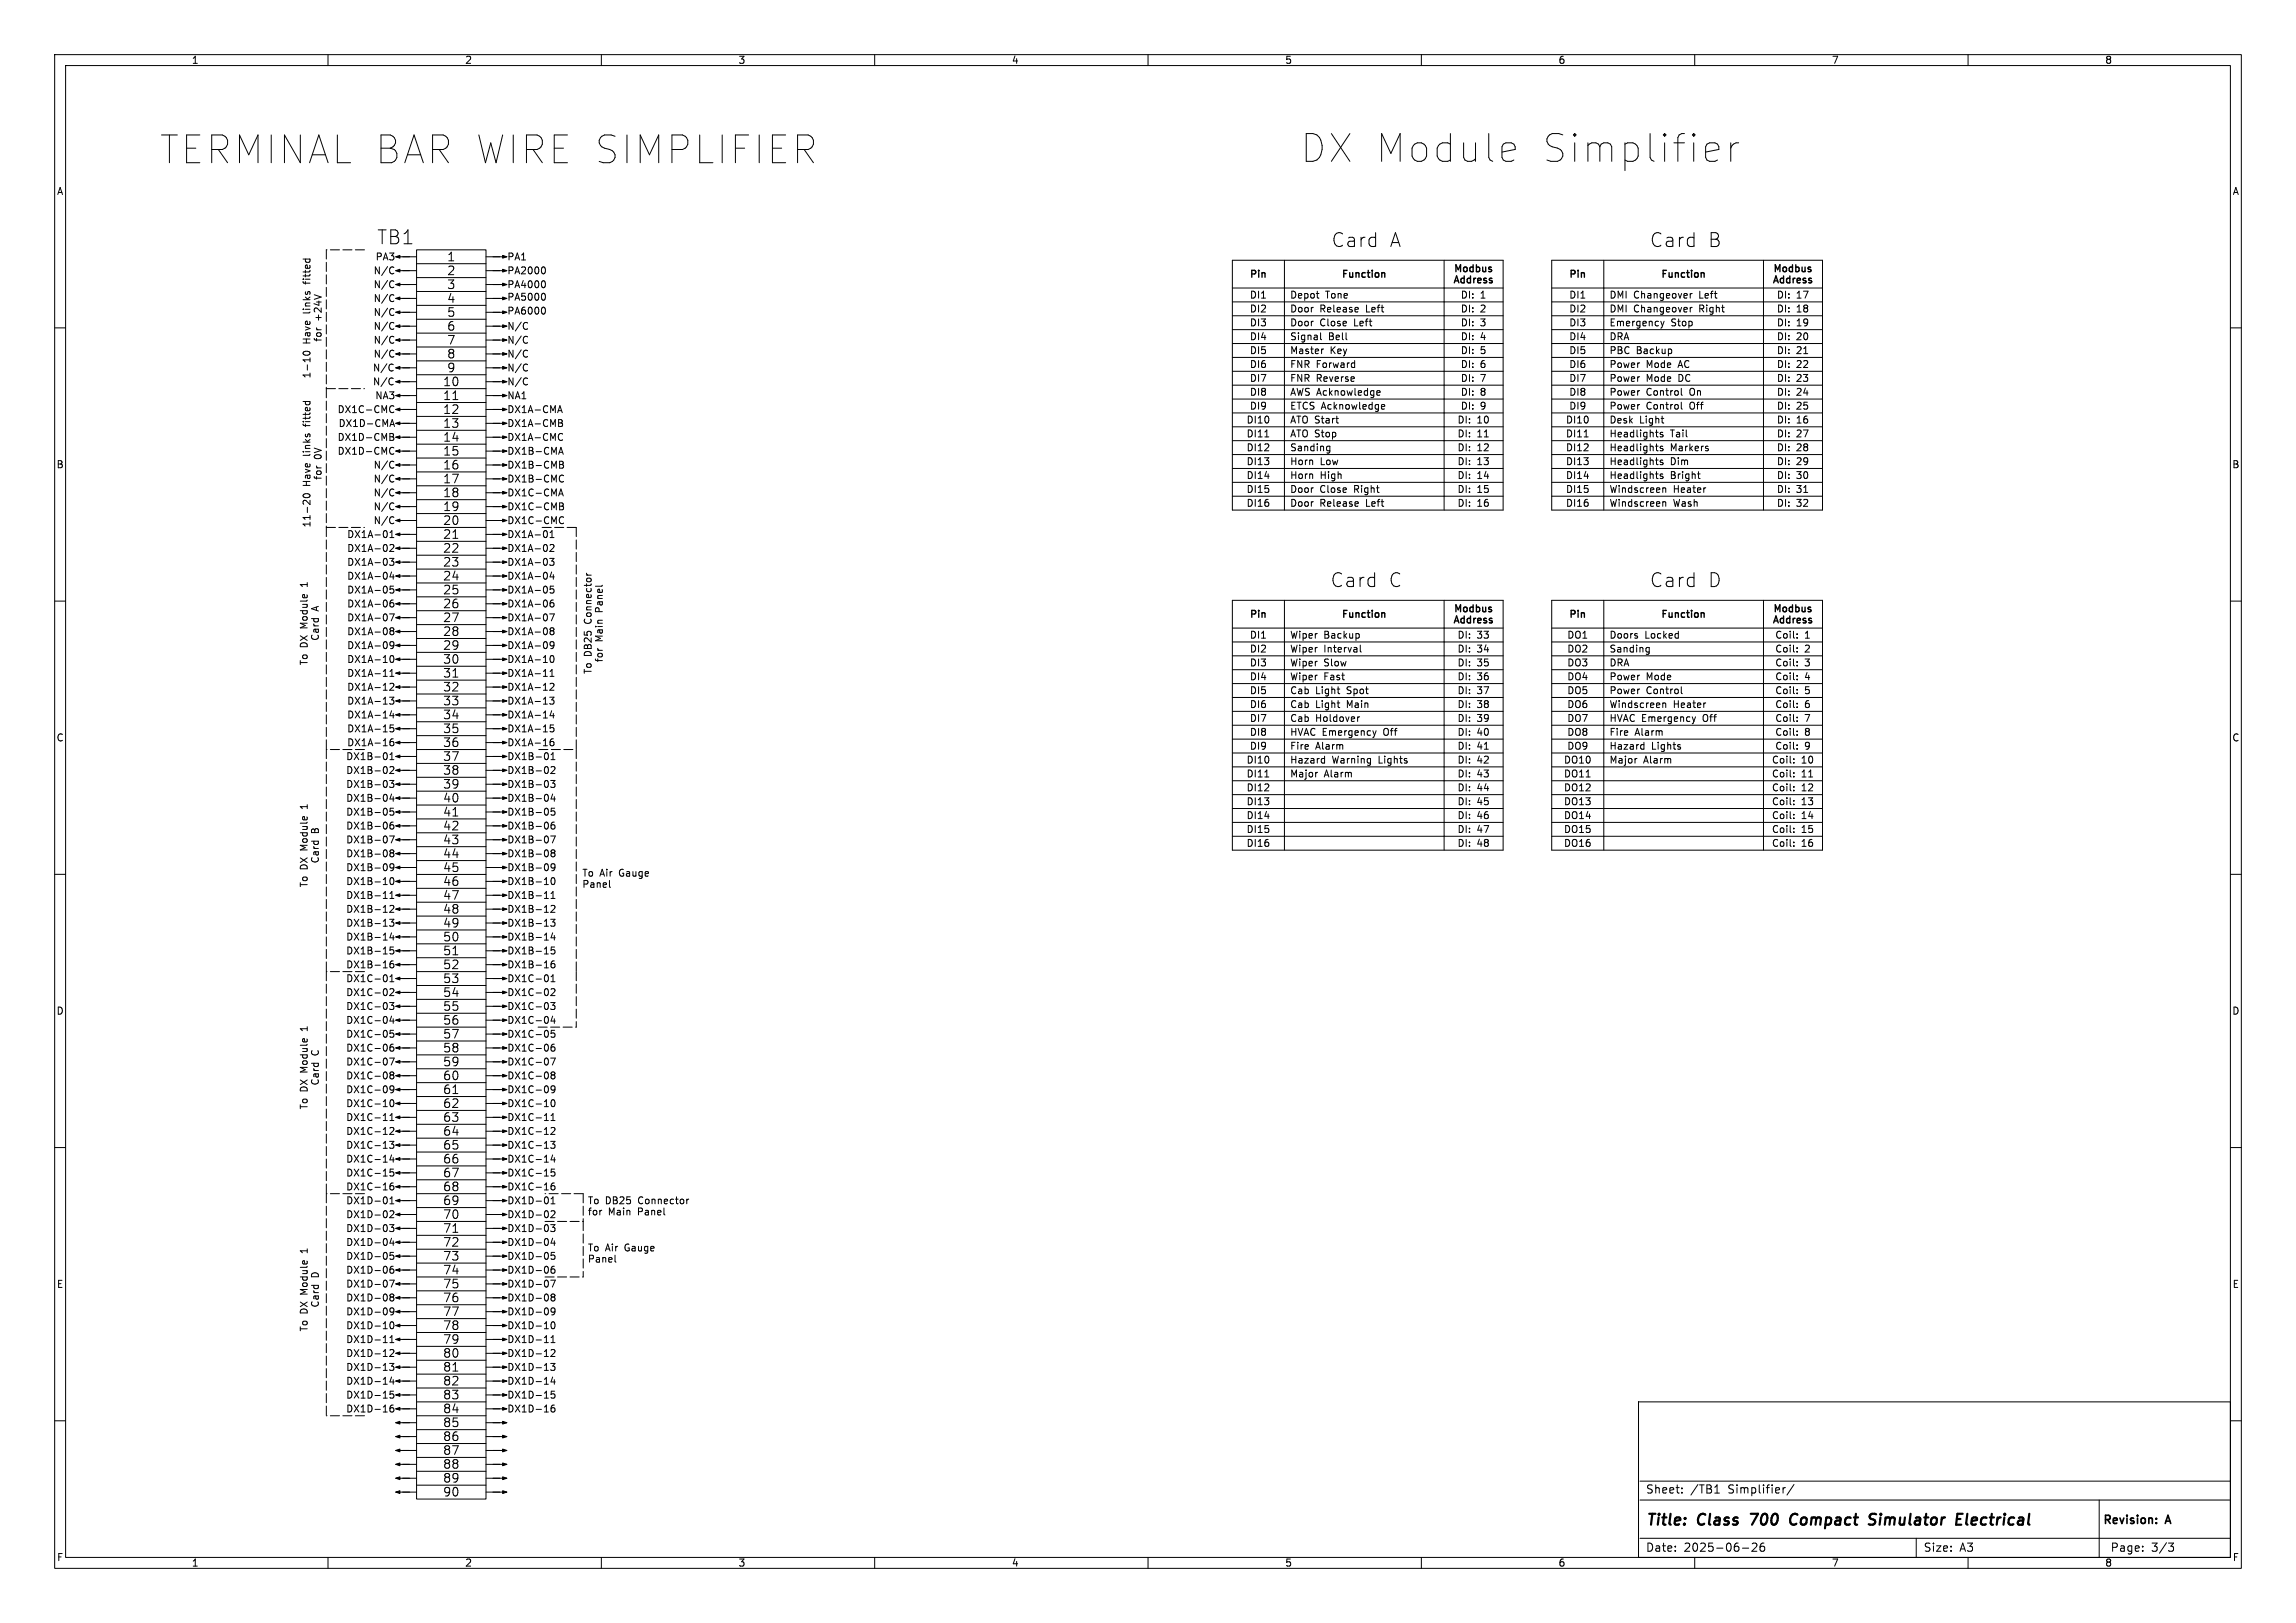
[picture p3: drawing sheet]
<svg xmlns="http://www.w3.org/2000/svg" width="420mm" height="297mm" viewBox="0 0 420 297" stroke-linecap="round" stroke-linejoin="round" font-family="sans-serif">
<defs><g id="words">
<g font-size="7.1">
<text x="238" y="30">DX Module</text>
<text x="281.2" y="30">Simplifier</text>
<text x="29.3" y="30.2">TERMINAL BAR WIRE SIMPLIFIER</text>
</g>
<g font-size="3.5">
<text x="69" y="44.9">TB1</text>
<text x="243.6" y="45.4">Card</text>
<text x="254.1" y="45.4">A</text>
<text x="301.8" y="45.4">Card</text>
<text x="312.4" y="45.4">B</text>
<text x="243.4" y="107.7">Card</text>
<text x="254" y="107.7">C</text>
<text x="301.8" y="107.7">Card</text>
<text x="312.4" y="107.7">D</text>
</g>
<g font-size="2.8">
<text x="301" y="279.7">Title:</text>
<text x="310.6" y="279.7">Class</text>
<text x="321.1" y="279.7">700</text>
<text x="329.1" y="279.7">Compact</text>
<text x="344.4" y="279.7">Simulator</text>
<text x="361.1" y="279.7">Electrical</text>
</g>
<g font-size="2.2">
<text x="81.7" y="48">1</text>
<text x="81.7" y="50.6">2</text>
<text x="81.7" y="53.1">3</text>
<text x="81.7" y="55.6">4</text>
<text x="81.7" y="58.2">5</text>
<text x="81.7" y="60.7">6</text>
<text x="81.7" y="63.3">7</text>
<text x="81.7" y="65.8">8</text>
<text x="81" y="70.9">10</text>
<text x="81.7" y="68.3">9</text>
<text x="81" y="73.4">11</text>
<text x="81" y="76">12</text>
<text x="81" y="78.5">13</text>
<text x="81" y="81">14</text>
<text x="81" y="83.6">15</text>
<text x="81" y="86.1">16</text>
<text x="81" y="88.7">17</text>
<text x="81" y="91.2">18</text>
<text x="81" y="93.7">19</text>
<text x="81" y="96.3">20</text>
<text x="81" y="98.8">21</text>
<text x="81" y="101.4">22</text>
<text x="81" y="103.9">23</text>
<text x="81" y="106.4">24</text>
<text x="81" y="109">25</text>
<text x="81" y="111.5">26</text>
<text x="81" y="114">27</text>
<text x="81" y="116.6">28</text>
<text x="81" y="119.1">29</text>
<text x="81" y="121.7">30</text>
<text x="81" y="124.2">31</text>
<text x="81" y="126.7">32</text>
<text x="81" y="129.3">33</text>
<text x="81" y="131.8">34</text>
<text x="81" y="134.4">35</text>
<text x="81" y="136.9">36</text>
<text x="81" y="139.4">37</text>
<text x="81" y="142">38</text>
<text x="81" y="149.6">41</text>
<text x="81" y="144.5">39</text>
<text x="81" y="147.1">40</text>
<text x="81" y="152.2">42</text>
<text x="81" y="154.7">43</text>
<text x="81" y="157.2">44</text>
<text x="81" y="159.8">45</text>
<text x="81" y="162.3">46</text>
<text x="81" y="164.9">47</text>
<text x="81" y="167.4">48</text>
<text x="81" y="169.9">49</text>
<text x="81" y="172.5">50</text>
<text x="81" y="175">51</text>
<text x="81" y="177.6">52</text>
<text x="81" y="180.1">53</text>
<text x="81" y="182.6">54</text>
<text x="81" y="185.2">55</text>
<text x="81" y="187.7">56</text>
<text x="81" y="190.3">57</text>
<text x="81" y="192.8">58</text>
<text x="81" y="195.3">59</text>
<text x="81" y="197.9">60</text>
<text x="81" y="200.4">61</text>
<text x="81" y="203">62</text>
<text x="81" y="205.5">63</text>
<text x="81" y="208">64</text>
<text x="81" y="210.6">65</text>
<text x="81" y="213.1">66</text>
<text x="81" y="215.7">67</text>
<text x="81" y="218.2">68</text>
<text x="81" y="220.7">69</text>
<text x="81" y="223.3">70</text>
<text x="81" y="225.8">71</text>
<text x="81" y="228.3">72</text>
<text x="81" y="230.9">73</text>
<text x="81" y="233.4">74</text>
<text x="81" y="236">75</text>
<text x="81" y="238.5">76</text>
<text x="81" y="241">77</text>
<text x="81" y="243.6">78</text>
<text x="81" y="246.1">79</text>
<text x="81" y="248.7">80</text>
<text x="81" y="251.2">81</text>
<text x="81" y="253.7">82</text>
<text x="81" y="256.3">83</text>
<text x="81" y="258.8">84</text>
<text x="81" y="261.4">85</text>
<text x="81" y="263.9">86</text>
<text x="81" y="266.4">87</text>
<text x="81" y="269">88</text>
<text x="81" y="271.5">89</text>
<text x="81" y="274.1">90</text>
</g>
<g font-size="2.1">
<text x="301" y="273.5">Sheet:</text>
<text x="309.2" y="273.5">/TB1</text>
<text x="316.2" y="273.5">Simplifier/</text>
<text x="384.6" y="279.3">Revision:</text>
<text x="396.3" y="279.3">A</text>
<text x="301" y="284.2">Date:</text>
<text x="308" y="284.2">2025-06-26</text>
<text x="351.8" y="284.2">Size:</text>
<text x="358.4" y="284.2">A3</text>
<text x="386" y="284.2">Page:</text>
<text x="393.5" y="284.2">3/3</text>
</g>
<g font-size="1.8">
<text x="35" y="11.9">1</text>
<text x="85" y="11.9">2</text>
<text x="135" y="11.9">3</text>
<text x="185" y="11.9">4</text>
<text x="235" y="11.9">5</text>
<text x="285" y="11.9">6</text>
<text x="335" y="11.9">7</text>
<text x="385" y="11.9">8</text>
<text x="10.3" y="35.9">A</text>
<text x="408.3" y="35.9">A</text>
<text x="68.6" y="47.9">PA3</text>
<text x="92.7" y="47.9">PA1</text>
<text x="57" y="51.6" transform="rotate(-90 57 51.6)">fitted</text>
<text x="68.3" y="50.4">N/C</text>
<text x="68.3" y="52.9">N/C</text>
<text x="92.7" y="52.9">PA4000</text>
<text x="92.7" y="50.4">PA2000</text>
<text x="228.4" y="51.2">Pin</text>
<text x="245.2" y="51.2">Function</text>
<text x="265.6" y="52.2">Address</text>
<text x="265.8" y="50.2">Modbus</text>
<text x="286.8" y="51.2">Pin</text>
<text x="303.7" y="51.2">Function</text>
<text x="324.1" y="52.2">Address</text>
<text x="324.2" y="50.2">Modbus</text>
<text x="57" y="57.3" transform="rotate(-90 57 57.3)">links</text>
<text x="59" y="58.8" transform="rotate(-90 59 58.8)">+24V</text>
<text x="68.3" y="55.5">N/C</text>
<text x="68.3" y="58">N/C</text>
<text x="92.7" y="55.2">PA5000</text>
<text x="92.7" y="57.8">PA6000</text>
<text x="228.5" y="54.8">DI1</text>
<text x="228.5" y="57.4">DI2</text>
<text x="228.5" y="59.9">DI3</text>
<text x="235.9" y="54.8">Depot</text>
<text x="235.9" y="57.4">Door</text>
<text x="235.9" y="59.9">Door</text>
<text x="241.4" y="57.4">Release</text>
<text x="241.4" y="59.9">Close</text>
<text x="242.5" y="54.8">Tone</text>
<text x="247.8" y="59.9">Left</text>
<text x="250" y="57.4">Left</text>
<text x="267.1" y="54.8">DI:</text>
<text x="267.1" y="57.4">DI:</text>
<text x="267.1" y="59.9">DI:</text>
<text x="270.8" y="54.8">1</text>
<text x="270.8" y="57.4">2</text>
<text x="270.8" y="59.9">3</text>
<text x="287" y="54.8">DI1</text>
<text x="287" y="57.4">DI2</text>
<text x="287" y="59.9">DI3</text>
<text x="294.3" y="54.8">DMI</text>
<text x="294.3" y="57.4">DMI</text>
<text x="294.3" y="59.9">Emergency</text>
<text x="298.8" y="54.8">Changeover</text>
<text x="298.8" y="57.4">Changeover</text>
<text x="305.7" y="59.9">Stop</text>
<text x="310.9" y="54.8">Left</text>
<text x="310.9" y="57.4">Right</text>
<text x="324.9" y="54.8">DI:</text>
<text x="324.9" y="57.4">DI:</text>
<text x="324.9" y="59.9">DI:</text>
<text x="328.6" y="54.8">17</text>
<text x="328.6" y="57.4">18</text>
<text x="328.6" y="59.9">19</text>
<text x="57" y="63" transform="rotate(-90 57 63)">Have</text>
<text x="59" y="62.6" transform="rotate(-90 59 62.6)">for</text>
<text x="68.3" y="65.6">N/C</text>
<text x="68.3" y="60.6">N/C</text>
<text x="68.3" y="63.1">N/C</text>
<text x="92.7" y="60.6">N/C</text>
<text x="92.7" y="63.1">N/C</text>
<text x="92.7" y="65.6">N/C</text>
<text x="228.5" y="62.5">DI4</text>
<text x="228.5" y="65">DI5</text>
<text x="235.9" y="62.5">Signal</text>
<text x="235.9" y="65">Master</text>
<text x="243" y="62.5">Bell</text>
<text x="243.3" y="65">Key</text>
<text x="267.1" y="62.5">DI:</text>
<text x="267.1" y="65">DI:</text>
<text x="270.8" y="62.5">4</text>
<text x="270.8" y="65">5</text>
<text x="287" y="62.5">DI4</text>
<text x="287" y="65">DI5</text>
<text x="294.3" y="62.5">DRA</text>
<text x="294.3" y="65">PBC</text>
<text x="299.3" y="65">Backup</text>
<text x="324.9" y="62.5">DI:</text>
<text x="324.9" y="65">DI:</text>
<text x="328.6" y="62.5">20</text>
<text x="328.6" y="65">21</text>
<text x="57" y="69.3" transform="rotate(-90 57 69.3)">1-10</text>
<text x="68.1" y="70.7">N/C</text>
<text x="68.1" y="68.2">N/C</text>
<text x="92.7" y="68.2">N/C</text>
<text x="92.7" y="70.7">N/C</text>
<text x="228.5" y="67.5">DI6</text>
<text x="228.5" y="70.1">DI7</text>
<text x="235.9" y="67.5">FNR Forward</text>
<text x="235.9" y="70.1">FNR Reverse</text>
<text x="267.1" y="67.5">DI:</text>
<text x="267.1" y="70.1">DI:</text>
<text x="270.8" y="67.5">6</text>
<text x="270.8" y="70.1">7</text>
<text x="287" y="67.5">DI6</text>
<text x="287" y="70.1">DI7</text>
<text x="294.3" y="67.5">Power</text>
<text x="294.3" y="70.1">Power</text>
<text x="301.1" y="67.5">Mode</text>
<text x="301.1" y="70.1">Mode</text>
<text x="307.1" y="67.5">AC</text>
<text x="307.1" y="70.1">DC</text>
<text x="324.9" y="67.5">DI:</text>
<text x="324.9" y="70.1">DI:</text>
<text x="328.6" y="67.5">22</text>
<text x="328.6" y="70.1">23</text>
<text x="57" y="77.7" transform="rotate(-90 57 77.7)">fitted</text>
<text x="61.7" y="75.8">DX1C-CMC</text>
<text x="68.6" y="73.3">NA3</text>
<text x="92.7" y="75.8">DX1A-CMA</text>
<text x="92.7" y="73.3">NA1</text>
<text x="227.9" y="77.7">DI10</text>
<text x="228.5" y="72.6">DI8</text>
<text x="228.5" y="75.2">DI9</text>
<text x="235.9" y="72.6">AWS Acknowledge</text>
<text x="235.9" y="75.2">ETCS Acknowledge</text>
<text x="235.9" y="77.7">ATO Start</text>
<text x="266.5" y="77.7">DI:</text>
<text x="267.1" y="72.6">DI:</text>
<text x="267.1" y="75.2">DI:</text>
<text x="270.2" y="77.7">10</text>
<text x="270.8" y="72.6">8</text>
<text x="270.8" y="75.2">9</text>
<text x="286.4" y="77.7">DI10</text>
<text x="287" y="72.6">DI8</text>
<text x="287" y="75.2">DI9</text>
<text x="294.3" y="72.6">Power</text>
<text x="294.3" y="75.2">Power</text>
<text x="294.3" y="77.7">Desk</text>
<text x="299.9" y="77.7">Light</text>
<text x="301.1" y="72.6">Control</text>
<text x="301.1" y="75.2">Control</text>
<text x="309.2" y="72.6">On</text>
<text x="309.2" y="75.2">Off</text>
<text x="324.9" y="72.6">DI:</text>
<text x="324.9" y="75.2">DI:</text>
<text x="324.9" y="77.7">DI:</text>
<text x="328.6" y="72.6">24</text>
<text x="328.6" y="75.2">25</text>
<text x="328.6" y="77.7">16</text>
<text x="57" y="83.3" transform="rotate(-90 57 83.3)">links</text>
<text x="61.7" y="80.9">DX1D-CMB</text>
<text x="61.7" y="83.4">DX1D-CMC</text>
<text x="61.8" y="78.3">DX1D-CMA</text>
<text x="92.7" y="80.9">DX1A-CMC</text>
<text x="92.7" y="83.4">DX1B-CMA</text>
<text x="92.7" y="78.3">DX1A-CMB</text>
<text x="227.9" y="80.2">DI11</text>
<text x="227.9" y="82.8">DI12</text>
<text x="235.9" y="80.2">ATO Stop</text>
<text x="235.9" y="82.8">Sanding</text>
<text x="266.5" y="80.2">DI:</text>
<text x="266.5" y="82.8">DI:</text>
<text x="270.2" y="80.2">11</text>
<text x="270.2" y="82.8">12</text>
<text x="286.4" y="80.2">DI11</text>
<text x="286.4" y="82.8">DI12</text>
<text x="294.3" y="80.2">Headlights</text>
<text x="294.3" y="82.8">Headlights</text>
<text x="305.5" y="80.2">Tail</text>
<text x="305.5" y="82.8">Markers</text>
<text x="324.9" y="80.2">DI:</text>
<text x="324.9" y="82.8">DI:</text>
<text x="328.6" y="80.2">27</text>
<text x="328.6" y="82.8">28</text>
<text x="10.3" y="85.9">B</text>
<text x="57" y="89" transform="rotate(-90 57 89)">Have</text>
<text x="59" y="87.9" transform="rotate(-90 59 87.9)">for</text>
<text x="59" y="84.1" transform="rotate(-90 59 84.1)">0V</text>
<text x="68.3" y="86">N/C</text>
<text x="68.3" y="88.5">N/C</text>
<text x="92.7" y="86">DX1B-CMB</text>
<text x="92.7" y="88.5">DX1B-CMC</text>
<text x="227.9" y="85.3">DI13</text>
<text x="227.9" y="87.9">DI14</text>
<text x="235.9" y="85.3">Horn</text>
<text x="235.9" y="87.9">Horn</text>
<text x="241.5" y="85.3">Low</text>
<text x="241.5" y="87.9">High</text>
<text x="266.5" y="85.3">DI:</text>
<text x="266.5" y="87.9">DI:</text>
<text x="270.2" y="85.3">13</text>
<text x="270.2" y="87.9">14</text>
<text x="286.4" y="85.3">DI13</text>
<text x="286.4" y="87.9">DI14</text>
<text x="294.3" y="85.3">Headlights</text>
<text x="294.3" y="87.9">Headlights</text>
<text x="305.5" y="85.3">Dim</text>
<text x="305.5" y="87.9">Bright</text>
<text x="324.9" y="85.3">DI:</text>
<text x="324.9" y="87.9">DI:</text>
<text x="328.6" y="85.3">29</text>
<text x="328.6" y="87.9">30</text>
<text x="408.2" y="85.9">B</text>
<text x="68.3" y="91">N/C</text>
<text x="68.3" y="93.6">N/C</text>
<text x="92.7" y="93.6">DX1C-CMB</text>
<text x="92.7" y="91">DX1C-CMA</text>
<text x="227.9" y="90.4">DI15</text>
<text x="227.9" y="92.9">DI16</text>
<text x="235.9" y="90.4">Door</text>
<text x="235.9" y="92.9">Door</text>
<text x="241.4" y="90.4">Close</text>
<text x="241.4" y="92.9">Release</text>
<text x="247.8" y="90.4">Right</text>
<text x="250" y="92.9">Left</text>
<text x="266.5" y="90.4">DI:</text>
<text x="266.5" y="92.9">DI:</text>
<text x="270.2" y="90.4">15</text>
<text x="270.2" y="92.9">16</text>
<text x="286.4" y="90.4">DI15</text>
<text x="286.4" y="92.9">DI16</text>
<text x="294.3" y="90.4">Windscreen</text>
<text x="294.3" y="92.9">Windscreen</text>
<text x="306.1" y="90.4">Heater</text>
<text x="306.1" y="92.9">Wash</text>
<text x="324.9" y="90.4">DI:</text>
<text x="324.9" y="92.9">DI:</text>
<text x="328.6" y="90.4">31</text>
<text x="328.6" y="92.9">32</text>
<text x="57" y="96.6" transform="rotate(-90 57 96.6)">11-20</text>
<text x="63.4" y="98.7">DX1A-01</text>
<text x="63.4" y="101.2">DX1A-02</text>
<text x="68.3" y="96.1">N/C</text>
<text x="92.7" y="96.1">DX1C-CMC</text>
<text x="92.7" y="98.7">DX1A-01</text>
<text x="92.7" y="101.2">DX1A-02</text>
<text x="56.5" y="107.1" transform="rotate(-90 56.5 107.1)">1</text>
<text x="63.4" y="106.3">DX1A-04</text>
<text x="63.4" y="103.7">DX1A-03</text>
<text x="92.7" y="103.7">DX1A-03</text>
<text x="92.7" y="106.3">DX1A-04</text>
<text x="58.5" y="111.8" transform="rotate(-90 58.5 111.8)">A</text>
<text x="63.4" y="108.8">DX1A-05</text>
<text x="63.4" y="111.4">DX1A-06</text>
<text x="63.4" y="113.9">DX1A-07</text>
<text x="92.7" y="111.4">DX1A-06</text>
<text x="92.7" y="113.9">DX1A-07</text>
<text x="92.7" y="108.8">DX1A-05</text>
<text x="110.5" y="111.9" transform="rotate(-90 110.5 111.9)">Panel</text>
<text x="228.4" y="113.4">Pin</text>
<text x="245.2" y="113.4">Function</text>
<text x="265.8" y="112.4">Modbus</text>
<text x="286.8" y="113.4">Pin</text>
<text x="303.7" y="113.4">Function</text>
<text x="324.2" y="112.4">Modbus</text>
<text x="58.5" y="117.4" transform="rotate(-90 58.5 117.4)">Card</text>
<text x="63.4" y="119">DX1A-09</text>
<text x="63.4" y="116.4">DX1A-08</text>
<text x="92.7" y="119">DX1A-09</text>
<text x="92.7" y="116.4">DX1A-08</text>
<text x="108.4" y="114" transform="rotate(-90 108.4 114)">Connector</text>
<text x="110.5" y="117.5" transform="rotate(-90 110.5 117.5)">Main</text>
<text x="228.5" y="117.1">DI1</text>
<text x="228.5" y="119.6">DI2</text>
<text x="235.9" y="117.1">Wiper</text>
<text x="235.9" y="119.6">Wiper</text>
<text x="242.2" y="117.1">Backup</text>
<text x="242.2" y="119.6">Interval</text>
<text x="265.6" y="114.4">Address</text>
<text x="266.5" y="117.1">DI:</text>
<text x="266.5" y="119.6">DI:</text>
<text x="270.2" y="117.1">33</text>
<text x="270.2" y="119.6">34</text>
<text x="286.6" y="117.1">DO1</text>
<text x="286.6" y="119.6">DO2</text>
<text x="294.3" y="117.1">Doors</text>
<text x="294.3" y="119.6">Sanding</text>
<text x="300.9" y="117.1">Locked</text>
<text x="324.1" y="114.4">Address</text>
<text x="324.6" y="117.1">Coil:</text>
<text x="324.6" y="119.6">Coil:</text>
<text x="330.1" y="117.1">1</text>
<text x="330.1" y="119.6">2</text>
<text x="56.5" y="121.8" transform="rotate(-90 56.5 121.8)">To DX Module</text>
<text x="63.4" y="121.5">DX1A-10</text>
<text x="63.4" y="124.1">DX1A-11</text>
<text x="92.7" y="121.5">DX1A-10</text>
<text x="92.7" y="124.1">DX1A-11</text>
<text x="108.4" y="123.4" transform="rotate(-90 108.4 123.4)">To DB25</text>
<text x="110.5" y="121.3" transform="rotate(-90 110.5 121.3)">for</text>
<text x="228.5" y="122.1">DI3</text>
<text x="228.5" y="124.7">DI4</text>
<text x="235.9" y="122.1">Wiper</text>
<text x="235.9" y="124.7">Wiper</text>
<text x="242.2" y="122.1">Slow</text>
<text x="242.2" y="124.7">Fast</text>
<text x="266.5" y="122.1">DI:</text>
<text x="266.5" y="124.7">DI:</text>
<text x="270.2" y="122.1">35</text>
<text x="270.2" y="124.7">36</text>
<text x="286.6" y="122.1">DO3</text>
<text x="286.6" y="124.7">DO4</text>
<text x="294.3" y="122.1">DRA</text>
<text x="294.3" y="124.7">Power</text>
<text x="301.1" y="124.7">Mode</text>
<text x="324.6" y="122.1">Coil:</text>
<text x="324.6" y="124.7">Coil:</text>
<text x="330.1" y="122.1">3</text>
<text x="330.1" y="124.7">4</text>
<text x="63.4" y="129.1">DX1A-13</text>
<text x="63.4" y="126.6">DX1A-12</text>
<text x="63.4" y="131.7">DX1A-14</text>
<text x="92.7" y="126.6">DX1A-12</text>
<text x="92.7" y="131.7">DX1A-14</text>
<text x="92.7" y="129.1">DX1A-13</text>
<text x="228.5" y="127.2">DI5</text>
<text x="228.5" y="129.8">DI6</text>
<text x="235.9" y="127.2">Cab</text>
<text x="235.9" y="129.8">Cab</text>
<text x="240.6" y="127.2">Light</text>
<text x="240.6" y="129.8">Light</text>
<text x="246.5" y="127.2">Spot</text>
<text x="246.5" y="129.8">Main</text>
<text x="266.5" y="127.2">DI:</text>
<text x="266.5" y="129.8">DI:</text>
<text x="270.2" y="127.2">37</text>
<text x="270.2" y="129.8">38</text>
<text x="286.6" y="127.2">DO5</text>
<text x="286.6" y="129.8">DO6</text>
<text x="294.3" y="127.2">Power</text>
<text x="294.3" y="129.8">Windscreen</text>
<text x="301.1" y="127.2">Control</text>
<text x="306.1" y="129.8">Heater</text>
<text x="324.6" y="127.2">Coil:</text>
<text x="324.6" y="129.8">Coil:</text>
<text x="330.1" y="127.2">5</text>
<text x="330.1" y="129.8">6</text>
<text x="10.3" y="135.9">C</text>
<text x="63.4" y="136.8">DX1A-16</text>
<text x="63.4" y="134.2">DX1A-15</text>
<text x="92.7" y="136.8">DX1A-16</text>
<text x="92.7" y="134.2">DX1A-15</text>
<text x="228.5" y="132.3">DI7</text>
<text x="228.5" y="134.8">DI8</text>
<text x="228.5" y="137.4">DI9</text>
<text x="235.9" y="132.3">Cab</text>
<text x="235.9" y="134.8">HVAC Emergency</text>
<text x="235.9" y="137.4">Fire</text>
<text x="240.6" y="132.3">Holdover</text>
<text x="240.6" y="137.4">Alarm</text>
<text x="253.2" y="134.8">Off</text>
<text x="266.5" y="132.3">DI:</text>
<text x="266.5" y="134.8">DI:</text>
<text x="266.5" y="137.4">DI:</text>
<text x="270.2" y="132.3">39</text>
<text x="270.2" y="134.8">40</text>
<text x="270.2" y="137.4">41</text>
<text x="286.6" y="132.3">DO7</text>
<text x="286.6" y="134.8">DO8</text>
<text x="286.6" y="137.4">DO9</text>
<text x="294.3" y="132.3">HVAC Emergency</text>
<text x="294.3" y="134.8">Fire</text>
<text x="294.3" y="137.4">Hazard</text>
<text x="299.1" y="134.8">Alarm</text>
<text x="302.1" y="137.4">Lights</text>
<text x="311.6" y="132.3">Off</text>
<text x="324.6" y="132.3">Coil:</text>
<text x="324.6" y="134.8">Coil:</text>
<text x="324.6" y="137.4">Coil:</text>
<text x="330.1" y="132.3">7</text>
<text x="330.1" y="134.8">8</text>
<text x="330.1" y="137.4">9</text>
<text x="408.2" y="135.9">C</text>
<text x="63.2" y="141.8">DX1B-02</text>
<text x="63.2" y="139.3">DX1B-01</text>
<text x="92.7" y="141.8">DX1B-02</text>
<text x="92.7" y="139.3">DX1B-01</text>
<text x="227.9" y="139.9">DI10</text>
<text x="227.9" y="142.5">DI11</text>
<text x="235.9" y="139.9">Hazard</text>
<text x="235.9" y="142.5">Major</text>
<text x="242.2" y="142.5">Alarm</text>
<text x="243.7" y="139.9">Warning</text>
<text x="252.3" y="139.9">Lights</text>
<text x="266.5" y="139.9">DI:</text>
<text x="266.5" y="142.5">DI:</text>
<text x="270.2" y="139.9">42</text>
<text x="270.2" y="142.5">43</text>
<text x="286" y="139.9">DO10</text>
<text x="286" y="142.5">DO11</text>
<text x="294.3" y="139.9">Major</text>
<text x="300.6" y="139.9">Alarm</text>
<text x="324" y="139.9">Coil:</text>
<text x="324" y="142.5">Coil:</text>
<text x="329.5" y="139.9">10</text>
<text x="329.5" y="142.5">11</text>
<text x="56.5" y="147.7" transform="rotate(-90 56.5 147.7)">1</text>
<text x="63.2" y="144.4">DX1B-03</text>
<text x="63.2" y="146.9">DX1B-04</text>
<text x="63.2" y="149.5">DX1B-05</text>
<text x="92.7" y="146.9">DX1B-04</text>
<text x="92.7" y="144.4">DX1B-03</text>
<text x="92.7" y="149.5">DX1B-05</text>
<text x="227.9" y="145">DI12</text>
<text x="227.9" y="147.5">DI13</text>
<text x="266.5" y="145">DI:</text>
<text x="266.5" y="147.5">DI:</text>
<text x="270.2" y="145">44</text>
<text x="270.2" y="147.5">45</text>
<text x="286" y="145">DO12</text>
<text x="286" y="147.5">DO13</text>
<text x="324" y="145">Coil:</text>
<text x="324" y="147.5">Coil:</text>
<text x="329.5" y="145">12</text>
<text x="329.5" y="147.5">13</text>
<text x="58.5" y="152.6" transform="rotate(-90 58.5 152.6)">B</text>
<text x="63.2" y="154.5">DX1B-07</text>
<text x="63.2" y="152">DX1B-06</text>
<text x="92.7" y="154.5">DX1B-07</text>
<text x="92.7" y="152">DX1B-06</text>
<text x="227.9" y="150.1">DI14</text>
<text x="227.9" y="152.6">DI15</text>
<text x="227.9" y="155.2">DI16</text>
<text x="266.5" y="150.1">DI:</text>
<text x="266.5" y="152.6">DI:</text>
<text x="266.5" y="155.2">DI:</text>
<text x="270.2" y="150.1">46</text>
<text x="270.2" y="152.6">47</text>
<text x="270.2" y="155.2">48</text>
<text x="286" y="150.1">DO14</text>
<text x="286" y="152.6">DO15</text>
<text x="286" y="155.2">DO16</text>
<text x="324" y="150.1">Coil:</text>
<text x="324" y="152.6">Coil:</text>
<text x="324" y="155.2">Coil:</text>
<text x="329.5" y="150.1">14</text>
<text x="329.5" y="152.6">15</text>
<text x="329.5" y="155.2">16</text>
<text x="58.5" y="158.1" transform="rotate(-90 58.5 158.1)">Card</text>
<text x="63.2" y="159.6">DX1B-09</text>
<text x="63.2" y="157.1">DX1B-08</text>
<text x="92.7" y="157.1">DX1B-08</text>
<text x="92.7" y="159.6">DX1B-09</text>
<text x="106.4" y="160.6">To Air</text>
<text x="113.4" y="160.6">Gauge</text>
<text x="56.5" y="162.5" transform="rotate(-90 56.5 162.5)">To DX Module</text>
<text x="63.2" y="167.2">DX1B-12</text>
<text x="63.2" y="162.2">DX1B-10</text>
<text x="63.2" y="164.7">DX1B-11</text>
<text x="92.7" y="162.2">DX1B-10</text>
<text x="92.7" y="164.7">DX1B-11</text>
<text x="92.7" y="167.2">DX1B-12</text>
<text x="106.4" y="162.7">Panel</text>
<text x="63.2" y="172.3">DX1B-14</text>
<text x="63.2" y="169.8">DX1B-13</text>
<text x="92.7" y="172.3">DX1B-14</text>
<text x="92.7" y="169.8">DX1B-13</text>
<text x="63.2" y="177.4">DX1B-16</text>
<text x="63.2" y="174.9">DX1B-15</text>
<text x="63.2" y="179.9">DX1C-01</text>
<text x="92.7" y="174.9">DX1B-15</text>
<text x="92.7" y="177.4">DX1B-16</text>
<text x="92.7" y="179.9">DX1C-01</text>
<text x="10.3" y="185.9">D</text>
<text x="63.2" y="182.5">DX1C-02</text>
<text x="63.2" y="185">DX1C-03</text>
<text x="92.7" y="185">DX1C-03</text>
<text x="92.7" y="182.5">DX1C-02</text>
<text x="408.2" y="185.9">D</text>
<text x="56.5" y="188.4" transform="rotate(-90 56.5 188.4)">1</text>
<text x="63.2" y="187.6">DX1C-04</text>
<text x="63.2" y="190.1">DX1C-05</text>
<text x="92.7" y="187.6">DX1C-04</text>
<text x="92.7" y="190.1">DX1C-05</text>
<text x="58.5" y="193.2" transform="rotate(-90 58.5 193.2)">C</text>
<text x="63.2" y="192.6">DX1C-06</text>
<text x="63.2" y="197.7">DX1C-08</text>
<text x="63.2" y="195.2">DX1C-07</text>
<text x="92.7" y="192.6">DX1C-06</text>
<text x="92.7" y="197.7">DX1C-08</text>
<text x="92.7" y="195.2">DX1C-07</text>
<text x="56.5" y="203.1" transform="rotate(-90 56.5 203.1)">To DX Module</text>
<text x="58.5" y="198.7" transform="rotate(-90 58.5 198.7)">Card</text>
<text x="63.2" y="200.3">DX1C-09</text>
<text x="63.2" y="202.8">DX1C-10</text>
<text x="92.7" y="200.3">DX1C-09</text>
<text x="92.7" y="202.8">DX1C-10</text>
<text x="63.2" y="207.9">DX1C-12</text>
<text x="63.2" y="205.3">DX1C-11</text>
<text x="92.7" y="205.3">DX1C-11</text>
<text x="92.7" y="207.9">DX1C-12</text>
<text x="63.2" y="215.5">DX1C-15</text>
<text x="63.2" y="210.4">DX1C-13</text>
<text x="63.2" y="213">DX1C-14</text>
<text x="92.7" y="215.5">DX1C-15</text>
<text x="92.7" y="213">DX1C-14</text>
<text x="92.7" y="210.4">DX1C-13</text>
<text x="63.2" y="218">DX1C-16</text>
<text x="63.2" y="220.6">DX1D-01</text>
<text x="92.7" y="220.6">DX1D-01</text>
<text x="92.7" y="218">DX1C-16</text>
<text x="107.4" y="220.6">To DB25</text>
<text x="116.9" y="220.6">Connector</text>
<text x="63.2" y="225.7">DX1D-03</text>
<text x="63.2" y="223.1">DX1D-02</text>
<text x="92.7" y="225.7">DX1D-03</text>
<text x="92.7" y="223.1">DX1D-02</text>
<text x="107.4" y="222.6">for</text>
<text x="111.3" y="222.6">Main</text>
<text x="116.8" y="222.6">Panel</text>
<text x="56.5" y="229" transform="rotate(-90 56.5 229)">1</text>
<text x="58.5" y="233.8" transform="rotate(-90 58.5 233.8)">D</text>
<text x="63.2" y="230.7">DX1D-05</text>
<text x="63.2" y="228.2">DX1D-04</text>
<text x="63.2" y="233.3">DX1D-06</text>
<text x="92.7" y="228.2">DX1D-04</text>
<text x="92.7" y="233.3">DX1D-06</text>
<text x="92.7" y="230.7">DX1D-05</text>
<text x="107.4" y="229.2">To Air</text>
<text x="107.4" y="231.3">Panel</text>
<text x="114.4" y="229.2">Gauge</text>
<text x="10.3" y="235.9">E</text>
<text x="58.5" y="239.4" transform="rotate(-90 58.5 239.4)">Card</text>
<text x="63.2" y="238.4">DX1D-08</text>
<text x="63.2" y="235.8">DX1D-07</text>
<text x="92.7" y="235.8">DX1D-07</text>
<text x="92.7" y="238.4">DX1D-08</text>
<text x="408.3" y="235.9">E</text>
<text x="56.5" y="243.8" transform="rotate(-90 56.5 243.8)">To DX Module</text>
<text x="63.2" y="246">DX1D-11</text>
<text x="63.2" y="240.9">DX1D-09</text>
<text x="63.2" y="243.4">DX1D-10</text>
<text x="92.7" y="240.9">DX1D-09</text>
<text x="92.7" y="246">DX1D-11</text>
<text x="92.7" y="243.4">DX1D-10</text>
<text x="63.2" y="248.5">DX1D-12</text>
<text x="63.2" y="251.1">DX1D-13</text>
<text x="92.7" y="251.1">DX1D-13</text>
<text x="92.7" y="248.5">DX1D-12</text>
<text x="63.2" y="256.1">DX1D-15</text>
<text x="63.2" y="253.6">DX1D-14</text>
<text x="92.7" y="253.6">DX1D-14</text>
<text x="92.7" y="256.1">DX1D-15</text>
<text x="63.2" y="258.7">DX1D-16</text>
<text x="92.7" y="258.7">DX1D-16</text>
<text x="10.3" y="285.9">F</text>
<text x="35" y="286.9">1</text>
<text x="85" y="286.9">2</text>
<text x="135" y="286.9">3</text>
<text x="185" y="286.9">4</text>
<text x="235" y="286.9">5</text>
<text x="285" y="286.9">6</text>
<text x="335" y="286.9">7</text>
<text x="385" y="286.9">8</text>
<text x="408.3" y="285.9">F</text>
</g>
</g></defs>
<g fill="none" stroke="#000" stroke-width=".18">
<path d="M10 10h400v277h-400zM12 12h396v273h-396zM60 10v2M110 10v2M160 10v2M210 10v2M260 10v2M310 10v2M360 10v2M147.1 27.4l1.7 2.4M148.6 25.2l.2 .5v.7l-.2 .5M276.4 26.1l.5 .3 .3 .5v.4l-2.5 .5"/>
<path d="M276.9 29.3l-.5 .2M312.2 29.3l.5 .2h1l.5-.2M312.2 26.4l.5-.3h1l.5 .3 .2 .5v.4l-2.4 .5M316.6 26.1v3.4M318 26.1a1.3 1.3 0 0 0-1.4 1M57.5 53.9l1.3 .5M71.8 53.9l.2 .1M71.8 56.5l.2 .1M71.8 48.8l.2 .2M71.8 51.4l.2 .1M71.8 59l.2 .1M72 55.1l-.2 .1"/>
<path d="M72 57.6l-.2 .1M72 50l-.2 .1M72 52.5l-.2 .2M72.4 59.7h3.8M72.4 57.2h3.8M72.4 49.5h3.8M72.4 54.6h3.8M72.4 52.1h3.8M72.4 47h3.8M76.2 45.7h12.7v228.6h-12.7zM76.2 50.8h12.7M76.2 48.3h12.7"/>
<path d="M76.2 58.4h12.7M76.2 55.9h12.7M76.2 53.3h12.7M88.9 59.7h3.8M88.9 57.2h3.8M88.9 49.5h3.8M88.9 54.6h3.8M88.9 52.1h3.8M88.9 47h3.8M96.3 59l.2 .1M99.5 51.4a.79 .79 0 0 1 0 1.3M99.5 48.8a.79 .79 0 0 1 0 1.3"/>
<path d="M99.5 53.7a.79 .79 0 0 1 0 1.2M99.5 56.2a.79 .79 0 0 1 0 1.3M225.4 52.7h49.6M225.4 55.2h49.6M225.4 57.8h49.6M225.4 47.6h49.6v45.7h-49.6zM234.9 47.6v45.7M240.8 53.7h.5M241.1 54.6h.2M264.2 47.6v45.7M283.8 52.7h49.6M283.8 55.2h49.6"/>
<path d="M283.8 57.8h49.6M283.8 47.6h49.6v45.7h-49.6zM293.4 47.6v45.7M303.8 58.8l.3 .8M304.1 59.6l-.3 .5M304.4 58.8l-.3 .8M309.2 53.7v.9M309.2 56.2v.9M309.5 53.7l-.3 .2M309.5 56.2l-.3 .3M322.6 47.6v45.7M10 60h2"/>
<path d="M55.6 64.4a.69 .69 0 0 1 1.1 .3 .72 .72 0 0 1-1.3-.1zM71.3 79.9h.4M71.3 78.1l.4-1.3 .5 1.3M71.3 79.3l.6 .1 .1 .3-.3 .2M71.4 77.7h.6M71.5 74.3l.3-.1 .2 .2M71.7 69.2l.2 .1M71.7 66.6l.2 .1M71.7 79.9l.3 .3v.3l-.7 .1M71.8 64.1l.2 .1M71.8 61.5l.2 .2M71.9 70.3l-.2 .1"/>
<path d="M71.9 67.8l-.2 .1M72 75.4l-.2 .1h-.3M72 65.2l-.2 .2M72 60.2l-.2 .1M72 62.7l-.2 .1M72.4 77.5h3.8M72.4 74.9h3.8M72.4 72.4h3.8M72.4 69.9h3.8M72.4 64.8h3.8M72.4 67.3h3.8M72.4 62.2h3.8"/>
<path d="M76.2 63.5h12.7M76.2 68.6h12.7M76.2 71.1h12.7M76.2 78.7h12.7M76.2 76.2h12.7M76.2 73.7h12.7M76.2 66h12.7M76.2 61h12.7M88.9 77.5h3.8M88.9 74.9h3.8M88.9 72.4h3.8M88.9 69.9h3.8"/>
<path d="M88.9 64.8h3.8M88.9 67.3h3.8M88.9 62.2h3.8M96.3 66.6l.2 .1M96.3 61.5l.2 .2M96.3 69.2l.2 .1M96.3 64.1l.2 .1M96.5 67.8l-.2 .1M96.5 60.2l-.2 .1M96.5 62.7l-.2 .1M96.5 70.3l-.2 .1M96.5 65.2l-.2 .2"/>
<path d="M102.1 75.2h.6M102.2 76.8l.6 .1v.2l-.2 .3M102.2 77.4h.4M102.4 79.4l.3-.1 .2 .1M102.4 74.2l.4 1.3M102.6 77.4l.3 .2-.1 .3-.6 .2M225.4 60.3h49.6M225.4 62.9h49.6M225.4 65.4h49.6M225.4 67.9h49.6M225.4 70.5h49.6M225.4 73h49.6"/>
<path d="M225.4 75.6h49.6M225.4 78.1h49.6M231.4 80h.7M241.6 60.9v1.1l.1 .2M242.1 63.9h-.2M244.3 76.6h.5M244.7 77.4h.1M247.7 66.4l.1 .1M247.8 66v1.3M247.8 67.2l-.1 .1M251.8 72.2l.2 .1h.4M251.8 71.7l.2-.2h.3l.2 .2v.1l-.7 .1"/>
<path d="M252.7 74.7l.2 .2 .3-.1M252.7 74.2l.2-.2h.2l.2 .2v.1l-.6 .2M283.8 60.3h49.6M283.8 62.9h49.6M283.8 65.4h49.6M283.8 67.9h49.6M283.8 70.5h49.6M283.8 73h49.6M283.8 75.6h49.6M283.8 78.1h49.6M289.8 80h.7M302.8 79.1h.5"/>
<path d="M303.2 80h.1M303.9 76.6h.4M304.2 79.2l-.3-.1-.2 .2v.2l.5 .1v.3h-.5M304.2 77.4h.1M305.7 64v.6M307.5 71.1v1.1l.2 .1M307.5 73.6v1.1l.2 .2M408 60h2M55.6 90.5a.69 .69 0 0 1 1.1 .3 .72 .72 0 0 1-1.3-.2zM71.3 99.8l.5-.2 .2 .4-.7 .9h.7M71.3 97.5l.4-.4v1.3M71.3 98.4h.7"/>
<path d="M71.5 81.9h.3l.2 .1M71.8 94.6l.2 .1M71.8 84.4l.2 .1M71.8 89.5l.2 .1M71.8 92l.2 .1M71.8 86.9l.2 .2M72 95.7l-.2 .1M72 85.6l-.2 .1M72 83l-.2 .1h-.3M72 90.6l-.2 .2M72 93.2l-.2 .1M72 88.1l-.2 .1"/>
<path d="M72.4 85.1h3.8M72.4 80h3.8M72.4 82.6h3.8M72.4 87.6h3.8M72.4 92.7h3.8M72.4 95.3h3.8M72.4 90.2h3.8M72.4 97.8h3.8M76.2 99.1h12.7M76.2 91.4h12.7M76.2 88.9h12.7M76.2 94h12.7"/>
<path d="M76.2 96.5h12.7M76.2 81.3h12.7M76.2 83.8h12.7M76.2 86.4h12.7M88.9 85.1h3.8M88.9 80h3.8M88.9 82.6h3.8M88.9 87.6h3.8M88.9 92.7h3.8M88.9 95.3h3.8M88.9 90.2h3.8M88.9 97.8h3.8"/>
<path d="M100.6 99.8l.5-.2 .2 .4-.7 .9h.7M100.6 98.4h.7M100.6 97.5l.4-.4v1.3M102.2 90.8l.4-1.3 .4 1.3M102.2 83.1l.4-1.2 .4 1.2M102.3 90.4h.6M102.3 82.8h.6M102.4 85h.4M102.4 92l.6 .1v.3l-.2 .2M102.4 84.4l.6 .1v.3l-.2 .2M102.4 92.6h.4M102.4 88l.3 .2 .4-.1"/>
<path d="M102.5 94.6h.3l.3 .1M102.8 92.6l.3 .3-.1 .3-.6 .1M102.8 85l.3 .3-.1 .3-.6 .1M102.9 80.5l-.2 .1-.3-.1M103.1 87.1l-.4-.2-.3 .2M103.1 95.7l-.3 .1h-.3M225.4 80.6h49.6M225.4 83.2h49.6M225.4 85.7h49.6M225.4 88.3h49.6M225.4 90.8h49.6M242.9 81.6l.4 .1"/>
<path d="M243.3 82.4l-.4 .1M243.3 81.6v1.1l-.2 .2h-.3M283.8 80.6h49.6M283.8 83.2h49.6M283.8 85.7h49.6M283.8 88.3h49.6M283.8 90.8h49.6M302.8 81.6h.5M302.8 84.2h.5M302.8 86.7h.5M303.2 82.5h.1M303.2 85h.1"/>
<path d="M303.2 87.6h.1M304.2 81.7l-.3-.1-.2 .2v.2l.5 .1v.3h-.5M304.2 84.2h-.3l-.2 .2v.2l.5 .1v.3h-.5M304.2 86.8l-.3-.1-.2 .2v.2l.5 .1v.3h-.5M304.2 89.4l.1-.1h.3l.1 .8M304.2 91.9l.1-.1 .3 .1 .1 .8M310.5 86.7h.5M310.7 87.4l.3 .2M311.9 89.3h.1M312.4 82.1v.3M10 110h2M71.3 102.2h.7l-.4 .5 .4 .1v.5l-.2 .2-.5-.2"/>
<path d="M71.3 112.3h.8l-.5 1.3M71.6 115.4l-.3-.2 .3-.3h.2l.2 .2-.2 .3M71.6 115.4l-.3 .3 .1 .3 .2 .2 .3-.1 .1-.2v-.2l-.2-.3M71.6 115.4h.2M71.6 104.7l-.3 .9h.8M71.9 109.8l-.3 .1a.86 .86 0 0 0 0 1.2l.4-.1v-.5l-.2-.2h-.2l-.3 .2M71.9 105.1v.9M72 107.3h-.6l-.1 .6 .2-.2 .4 .1 .1 .2v.4l-.2 .1-.5-.1M72 118l-.2 .2h-.2l-.3-.2v-.3l.3-.3h.2l.2 .3a.84 .84 0 0 1-.3 1h-.3M72.4 110.5h3.8M72.4 115.6h3.8M72.4 100.3h3.8"/>
<path d="M72.4 105.4h3.8M72.4 102.9h3.8M72.4 108h3.8M72.4 113h3.8M72.4 118.1h3.8M76.2 101.6h12.7M76.2 106.7h12.7M76.2 111.8h12.7M76.2 116.8h12.7M76.2 119.4h12.7M76.2 114.3h12.7M76.2 109.2h12.7"/>
<path d="M76.2 104.1h12.7M88.9 110.5h3.8M88.9 115.6h3.8M88.9 100.3h3.8M88.9 105.4h3.8M88.9 102.9h3.8M88.9 108h3.8M88.9 113h3.8M88.9 118.1h3.8M100.6 102.2h.7l-.4 .5 .4 .1v.5l-.2 .2-.5-.2M100.6 112.3h.8l-.5 1.3M100.9 115.4l-.3-.2 .3-.3h.2l.2 .2-.2 .3"/>
<path d="M100.9 115.4l-.3 .3 .1 .3 .2 .2 .3-.1 .1-.2v-.2l-.2-.3M100.9 115.4h.2M100.9 104.7l-.3 .9h.8M101.2 109.8l-.3 .1a.86 .86 0 0 0 0 1.2l.4-.1v-.5l-.2-.2h-.2l-.3 .2M101.2 105.1v.9M101.3 107.3h-.6l-.1 .6 .2-.2 .4 .1 .1 .2v.4l-.2 .1-.5-.1M101.3 118l-.2 .2h-.2l-.3-.2v-.3l.3-.3h.2l.2 .3a.84 .84 0 0 1-.3 1h-.3M107.3 104.9l.2 .4M225.4 109.9h49.6v45.7h-49.6zM225.4 114.9h49.6M225.4 117.5h49.6M234.9 109.9v45.7"/>
<path d="M248.6 116.1v.6M248.8 118.1v1l.2 .2M264.2 109.9v45.7M283.8 109.9h49.6v45.7h-49.6zM283.8 114.9h49.6M283.8 117.5h49.6M293.4 109.9v45.7M301.3 118.5h.4M301.7 118.5v1l-.1 .2h-.3M301.7 119.3h-.4M322.6 109.9v45.7M328.7 116.7v.1"/>
<path d="M328.7 116v.1M328.7 118.5v.2M328.7 119.2v.1M408 110h2M70.7 137.8l.1 .4-.1 .8M71.3 127.6h.7l-.4 .5 .4 .1v.5l-.2 .2-.5-.2M71.3 139h.7M71.3 125.2l.5-.2 .2 .4-.7 .9h.7M71.3 122.9l.4-.4v1.3M71.3 138.1l.4-.4v1.3M71.3 123.8h.7M71.4 120.1l.2-.1a.68 .68 0 0 1 .5 .6 .68 .68 0 0 1-.5 .6l-.3-.5z"/>
<path d="M71.6 130.1l-.3 .9h.8M71.9 135.2l-.3 .1a.86 .86 0 0 0 0 1.2l.4-.1v-.5l-.2-.2h-.2l-.3 .2M71.9 130.5v.9M72 132.7h-.6l-.1 .6 .2-.2 .4 .1 .1 .2v.4l-.2 .1-.5-.1M72.4 130.8h3.8M72.4 133.4h3.8M72.4 135.9h3.8M72.4 138.4h3.8M72.4 120.7h3.8M72.4 125.7h3.8M72.4 128.3h3.8M72.4 123.2h3.8"/>
<path d="M76.2 139.7h12.7M76.2 137.2h12.7M76.2 127h12.7M76.2 132.1h12.7M76.2 129.5h12.7M76.2 121.9h12.7M76.2 134.6h12.7M76.2 124.5h12.7M88.9 130.8h3.8M88.9 133.4h3.8M88.9 135.9h3.8M88.9 138.4h3.8"/>
<path d="M88.9 120.7h3.8M88.9 125.7h3.8M88.9 128.3h3.8M88.9 123.2h3.8M100.1 137.8l.2 .4-.2 .8M100.6 127.6h.7l-.4 .5 .4 .1v.5l-.2 .2-.5-.2M100.6 125.2l.5-.2 .2 .4-.7 .9h.7M100.6 123.8h.7M100.6 122.9l.4-.4v1.3M100.7 120.1l.2-.1a.68 .68 0 0 1 .5 .6 .68 .68 0 0 1-.5 .6l-.3-.5zM100.8 139h.7M100.8 138.1l.4-.4v1.3"/>
<path d="M100.9 130.1l-.3 .9h.8M101.2 135.2l-.3 .1a.86 .86 0 0 0 0 1.2l.4-.1v-.5l-.2-.2h-.2l-.3 .2M101.2 130.5v.9M101.3 132.7h-.6l-.1 .6 .2-.2 .4 .1 .1 .2v.4l-.2 .1-.5-.1M225.4 120h49.6M225.4 122.6h49.6M225.4 125.1h49.6M225.4 127.6h49.6M225.4 130.2h49.6M225.4 132.7h49.6M225.4 135.3h49.6M225.4 137.8h49.6"/>
<path d="M241.9 138.8l.4 .1M242.3 138.4v1.2M242.3 139.6h-.4M244.6 126.1h.5M244.6 128.6h.5M245 126.9h.1M245 129.5h.1M248.3 131.2v.8M248.7 131.2l-.4 .2M251.1 133.7l.3 .9M251.4 134.6l-.1 .3M251.7 133.7l-.3 .9"/>
<path d="M283.8 120h49.6M283.8 122.6h49.6M283.8 125.1h49.6M283.8 127.6h49.6M283.8 130.2h49.6M283.8 132.7h49.6M283.8 135.3h49.6M283.8 137.8h49.6M299.3 138.8h.1M300.3 136.3h.4M300.7 135.8v1.3M300.7 137l-.4 .1"/>
<path d="M304.2 128.8l.1-.2 .3 .1 .1 .8M307.2 136.7l.2 .2-.2 .2M307.2 136.3h.2M307.5 125.7v1.1l.2 .1M309.5 131.2l.3 .8M309.8 132l-.1 .3M310.1 131.2l-.3 .8M311.9 128.6h.1M328.1 139.5v.1M328.1 138.9v.1M328.7 121.1v.1M328.7 121.7v.2"/>
<path d="M328.7 123.6v.1M328.7 124.3v.1M328.7 126.2v.1M328.7 126.8v.1M328.7 128.7v.1M328.7 129.4v.1M328.7 131.2v.2M328.7 131.9v.1M328.7 133.8v.1M328.7 134.4v.2M328.7 136.3v.1M328.7 137v.1"/>
<path d="M10 160h2M71.3 142.8h.7l-.4 .5 .4 .1v.6l-.2 .1-.5-.1M71.3 153h.8l-.5 1.3M71.3 140.4l.5-.1 .2 .3-.7 1h.7M71.6 156.1l-.3-.3 .3-.3h.2l.2 .3-.2 .3M71.6 156.1h.2M71.6 156.1l-.3 .2 .1 .4 .2 .1 .3-.1 .1-.1v-.3l-.2-.2M71.6 145.3l-.3 .9h.8M71.9 150.4l-.3 .1a.86 .86 0 0 0 0 1.2l.4-.1v-.4l-.2-.3h-.2l-.3 .3M71.9 145.8v.8M72 147.9h-.6l-.1 .6 .2-.1h.4l.1 .2v.5l-.2 .1-.5-.1M72 158.6l-.2 .2h-.2l-.3-.2v-.3l.3-.2h.2l.2 .2a.84 .84 0 0 1-.3 1h-.3"/>
<path d="M72.4 158.8h3.8M72.4 156.2h3.8M72.4 153.7h3.8M72.4 151.1h3.8M72.4 146.1h3.8M72.4 141h3.8M72.4 143.5h3.8M72.4 148.6h3.8M76.2 152.4h12.7M76.2 154.9h12.7M76.2 157.5h12.7M76.2 149.9h12.7"/>
<path d="M76.2 147.3h12.7M76.2 142.2h12.7M76.2 144.8h12.7M88.9 158.8h3.8M88.9 156.2h3.8M88.9 153.7h3.8M88.9 151.1h3.8M88.9 146.1h3.8M88.9 141h3.8M88.9 143.5h3.8M88.9 148.6h3.8M100.7 142.8h.8l-.4 .5 .4 .1v.6l-.2 .1-.6-.1"/>
<path d="M100.7 153h.9l-.6 1.3M100.8 140.4l.5-.1 .2 .3-.8 1h.8M101 156.1l-.2-.3 .2-.3h.3l.2 .3-.2 .3M101 156.1l-.2 .2 .1 .4 .1 .1 .4-.1 .1-.1v-.3l-.2-.2M101 156.1h.3M101.1 145.3l-.3 .9h.8M101.4 145.8v.8M101.4 150.4l-.4 .1a.86 .86 0 0 0 0 1.2l.5-.1v-.4l-.2-.3h-.3l-.2 .3M101.5 147.9h-.6l-.1 .6 .2-.1h.4l.1 .2v.5l-.2 .1-.5-.1M101.5 158.6l-.2 .2h-.3l-.2-.2v-.3l.2-.2h.3l.2 .2a.84 .84 0 0 1-.3 1h-.3M225.4 140.3h49.6M225.4 142.9h49.6"/>
<path d="M225.4 145.4h49.6M225.4 148h49.6M225.4 150.5h49.6M225.4 153h49.6M231.4 142.2h.7M240.9 141.3h.1M283.8 140.3h49.6M283.8 142.9h49.6M283.8 145.4h49.6M283.8 148h49.6M283.8 150.5h49.6M283.8 153h49.6"/>
<path d="M328.1 141.4v.1M328.1 142.1v.1M328.1 143.9v.2M328.1 144.6v.1M328.1 146.5v.1M328.1 147.1v.2M328.1 149v.1M328.1 149.7v.1M328.1 151.6v.1M328.1 152.2v.1M328.1 154.1v.1M328.1 154.8v.1"/>
<path d="M408 160h2M70.1 164.4h.7M70.8 178.6v.8M71.3 168.2h.7l-.4 .5 .4 .1v.6l-.2 .1-.5-.1M71.3 164.4h.7M71.3 165.8l.5-.1 .2 .3-.7 1h.7M71.3 179.7h.7M71.3 163.5l.4-.4v1.3M71.3 178.7l.4-.3v1.3M71.5 160.7l.1-.1a.68 .68 0 0 1 .5 .6 .68 .68 0 0 1-.5 .7 .84 .84 0 0 1-.1-1.2zM71.6 170.7l-.3 .9h.8M71.9 175.8l-.3 .1a.86 .86 0 0 0 0 1.2l.4-.1v-.4l-.2-.3h-.2l-.3 .3"/>
<path d="M71.9 171.2v.8M72 173.3h-.6l-.1 .6 .2-.1h.4l.1 .2v.5l-.2 .1-.5-.1M72.4 171.5h3.8M72.4 174h3.8M72.4 168.9h3.8M72.4 166.4h3.8M72.4 176.5h3.8M72.4 179.1h3.8M72.4 163.8h3.8M72.4 161.3h3.8M76.2 160h12.7M76.2 175.3h12.7"/>
<path d="M76.2 170.2h12.7M76.2 167.6h12.7M76.2 177.8h12.7M76.2 172.7h12.7M76.2 165.1h12.7M76.2 162.6h12.7M88.9 171.5h3.8M88.9 174h3.8M88.9 168.9h3.8M88.9 166.4h3.8M88.9 176.5h3.8M88.9 179.1h3.8"/>
<path d="M88.9 163.8h3.8M88.9 161.3h3.8M99.6 164.4h.7M100.2 178.6v.8M100.7 168.2h.8l-.4 .5 .4 .1v.6l-.2 .1-.6-.1M100.8 165.8l.5-.1 .2 .3-.8 1h.8M100.8 163.5l.4-.4v1.3M100.8 178.7l.4-.3v1.3M100.8 164.4h.7M100.8 179.7h.7M101 160.7l.1-.1a.68 .68 0 0 1 .4 .6 .68 .68 0 0 1-.4 .7 .84 .84 0 0 1-.1-1.2zM101.1 170.7l-.3 .9h.8"/>
<path d="M101.4 171.2v.8M101.4 175.8l-.4 .1a.86 .86 0 0 0 0 1.2l.5-.1v-.4l-.2-.3h-.3l-.2 .3M101.5 173.3h-.6l-.1 .6 .2-.1h.4l.1 .2v.5l-.2 .1-.5-.1M111.5 161.1v1.1l.2 .2M71.3 183.5h.7l-.4 .4 .4 .2v.5l-.2 .1-.5-.1M71.3 193.6h.8l-.5 1.3M71.3 181l.5-.1 .2 .4-.7 .9h.7M71.6 196.7l-.3-.2 .3-.3h.2l.2 .2-.2 .3M71.6 196.7l-.3 .2 .1 .4 .2 .1h.3l.1-.2v-.3l-.2-.2M71.6 196.7h.2M71.6 185.9l-.3 1h.8M71.9 191.1h-.3a.86 .86 0 0 0 0 1.3l.4-.2v-.4l-.2-.2h-.2l-.3 .2"/>
<path d="M71.9 186.4v.9M72 188.5h-.6l-.1 .6 .2-.1 .4 .1 .1 .2v.4l-.2 .1-.5-.1M72 199.2l-.2 .3h-.2l-.3-.3v-.3l.3-.2h.2l.2 .2a.84 .84 0 0 1-.3 1.1h-.3M72.4 184.2h3.8M72.4 189.2h3.8M72.4 191.8h3.8M72.4 199.4h3.8M72.4 196.9h3.8M72.4 194.3h3.8M72.4 181.6h3.8M72.4 186.7h3.8M76.2 188h12.7"/>
<path d="M76.2 190.5h12.7M76.2 185.4h12.7M76.2 195.6h12.7M76.2 198.1h12.7M76.2 182.9h12.7M76.2 193h12.7M76.2 180.3h12.7M88.9 184.2h3.8M88.9 189.2h3.8M88.9 191.8h3.8M88.9 199.4h3.8M88.9 196.9h3.8"/>
<path d="M88.9 194.3h3.8M88.9 181.6h3.8M88.9 186.7h3.8M100.7 183.5h.8l-.4 .4 .4 .2v.5l-.2 .1-.6-.1M100.7 193.6h.9l-.6 1.3M100.8 181l.5-.1 .2 .4-.8 .9h.8M101 196.7l-.2-.2 .2-.3h.3l.2 .2-.2 .3M101 196.7l-.2 .2 .1 .4 .1 .1h.4l.1-.2v-.3l-.2-.2M101 196.7h.3M101.1 185.9l-.3 1h.8M101.4 186.4v.9M101.4 191.1h-.4a.86 .86 0 0 0 0 1.3l.5-.2v-.4l-.2-.2h-.3l-.2 .2"/>
<path d="M101.5 188.5h-.6l-.1 .6 .2-.1 .4 .1 .1 .2v.4l-.2 .1-.5-.1M101.5 199.2l-.2 .3h-.3l-.2-.3v-.3l.2-.2h.3l.2 .2a.84 .84 0 0 1-.3 1.1h-.3M10 210h2M70.1 205.1h.7M70.8 219.3v.8M71.3 208.9h.7l-.4 .4 .4 .2v.5l-.2 .1-.5-.1M71.3 206.4l.5-.1 .2 .4-.7 .9h.7M71.3 204.1l.4-.3v1.3M71.3 219.4l.4-.4v1.3M71.3 205.1h.7M71.5 201.3l.1-.1a.68 .68 0 0 1 .5 .7 .68 .68 0 0 1-.5 .6 .84 .84 0 0 1-.1-1.2zM71.6 211.3l-.3 1h.8"/>
<path d="M71.9 216.5h-.3a.86 .86 0 0 0 0 1.3l.4-.2v-.4l-.2-.2h-.4l-.1 .2M71.9 211.8v.9M72 213.9h-.6l-.1 .6 .2-.1 .4 .1 .1 .2v.4l-.2 .1-.5-.1M72.4 209.6h3.8M72.4 214.6h3.8M72.4 207h3.8M72.4 212.1h3.8M72.4 204.5h3.8M72.4 217.2h3.8M72.4 219.7h3.8M72.4 201.9h3.8M76.2 213.4h12.7"/>
<path d="M76.2 215.9h12.7M76.2 203.2h12.7M76.2 218.4h12.7M76.2 208.3h12.7M76.2 210.8h12.7M76.2 205.7h12.7M76.2 200.7h12.7M88.9 209.6h3.8M88.9 214.6h3.8M88.9 207h3.8M88.9 212.1h3.8M88.9 204.5h3.8"/>
<path d="M88.9 217.2h3.8M88.9 219.7h3.8M88.9 201.9h3.8M99.6 205.1h.7M100.2 219.3v.8M100.7 208.9h.8l-.4 .4 .4 .2v.5l-.2 .1-.6-.1M100.8 206.4l.5-.1 .2 .4-.8 .9h.8M100.8 204.1l.4-.3v1.3M100.8 219.4l.4-.4v1.3M100.8 205.1h.7M101 201.3l.1-.1a.68 .68 0 0 1 .4 .7 .68 .68 0 0 1-.4 .6 .84 .84 0 0 1-.1-1.2zM101.1 211.3l-.3 1h.8"/>
<path d="M101.4 211.8v.9M101.4 216.5h-.4a.86 .86 0 0 0 0 1.3l.5-.2v-.4l-.2-.2h-.4l-.1 .2M101.5 213.9h-.6l-.1 .6 .2-.1 .4 .1 .1 .2v.4l-.2 .1-.5-.1M126 219.4l-.4 .3M408 210h2M71.3 224.1h.7l-.4 .5 .4 .1v.6l-.2 .1-.5-.1M71.3 234.3h.8l-.5 1.2M71.3 221.7l.5-.1 .2 .3-.7 .9h.7M71.3 220.3h.7M71.6 237.3l-.3-.2 .3-.3h.2l.2 .2-.2 .3M71.6 237.3l-.3 .3 .1 .4 .2 .1 .3-.1 .1-.2v-.2l-.2-.3M71.6 237.3h.2"/>
<path d="M71.6 226.6l-.3 .9h.8M71.9 231.7l-.3 .1a.86 .86 0 0 0 0 1.2l.4-.1v-.5l-.2-.2-.4 .1-.1 .1M71.9 227.1v.8M72 229.2h-.6l-.1 .6 .2-.1h.4l.1 .2v.4l-.2 .2-.5-.2M72 239.9l-.2 .2h-.4l-.1-.2v-.3l.3-.3h.2l.2 .3a.84 .84 0 0 1-.3 1h-.3M72.4 229.9h3.8M72.4 232.4h3.8M72.4 234.9h3.8M72.4 227.3h3.8M72.4 237.5h3.8M72.4 222.2h3.8M72.4 224.8h3.8"/>
<path d="M76.2 228.6h12.7M76.2 238.8h12.7M76.2 233.7h12.7M76.2 231.1h12.7M76.2 236.2h12.7M76.2 221h12.7M76.2 223.5h12.7M76.2 226.1h12.7M88.9 229.9h3.8M88.9 232.4h3.8M88.9 234.9h3.8M88.9 227.3h3.8"/>
<path d="M88.9 237.5h3.8M88.9 222.2h3.8M88.9 224.8h3.8M100.7 224.1h.8l-.4 .5 .4 .1v.6l-.2 .1-.6-.1M100.7 234.3h.9l-.6 1.2M100.8 221.7l.5-.1 .2 .3-.8 .9h.8M100.8 220.3h.7M101 237.3l-.2-.2 .2-.3h.3l.2 .2-.2 .3M101 237.3l-.2 .3 .1 .4 .1 .1 .4-.1 .1-.2v-.2l-.2-.3M101 237.3h.3M101.1 226.6l-.3 .9h.8M101.4 227.1v.8"/>
<path d="M101.4 231.7l-.4 .1a.86 .86 0 0 0 0 1.2l.5-.1v-.5l-.2-.2-.4 .1-.1 .1M101.5 229.2h-.6l-.1 .6 .2-.1h.4l.1 .2v.4l-.2 .2-.5-.2M101.5 239.9l-.2 .2h-.4l-.1-.2v-.3l.2-.3h.3l.2 .3a.84 .84 0 0 1-.3 1h-.3M112.5 229.7v1.1l.2 .2M70.1 245.7h.7M71.3 249.5h.7l-.4 .5 .4 .1v.6l-.2 .1-.5-.1M71.3 247.1l.5-.1 .2 .3-.7 .9h.7M71.3 244.8l.4-.4v1.3M71.3 245.7h.7M71.4 242l.2-.1a.68 .68 0 0 1 .5 .6 .68 .68 0 0 1-.5 .7l-.3-.5zM71.6 252l-.3 .9h.8M71.9 257.1l-.3 .1a.86 .86 0 0 0 0 1.2l.4-.1v-.5l-.2-.2h-.2l-.3 .2"/>
<path d="M71.9 252.5v.8M72 254.6h-.6l-.1 .6 .2-.1h.4l.1 .2v.4l-.2 .2-.5-.2M72.4 255.3h3.8M72.4 242.6h3.8M72.4 240h3.8M72.4 247.6h3.8M72.4 250.2h3.8M72.4 245.1h3.8M72.4 252.7h3.8M72.4 257.8h3.8M76.2 256.5h12.7M76.2 254h12.7"/>
<path d="M76.2 259.1h12.7M76.2 251.5h12.7M76.2 248.9h12.7M76.2 246.4h12.7M76.2 243.8h12.7M76.2 241.3h12.7M88.9 255.3h3.8M88.9 242.6h3.8M88.9 240h3.8M88.9 247.6h3.8M88.9 250.2h3.8M88.9 245.1h3.8"/>
<path d="M88.9 252.7h3.8M88.9 257.8h3.8M99.6 245.7h.7M100.7 249.5h.8l-.4 .5 .4 .1v.6l-.2 .1-.6-.1M100.8 247.1l.5-.1 .2 .3-.8 .9h.8M100.8 244.8l.4-.4v1.3M100.8 245.7h.7M101 241.9h.1a.68 .68 0 0 1 .4 .6 .68 .68 0 0 1-.4 .7 .84 .84 0 0 1-.1-1.3zM101.1 252l-.3 .9h.8M101.4 252.5v.8M101.4 257.1l-.4 .1a.86 .86 0 0 0 0 1.2l.5-.1v-.5l-.2-.2h-.3l-.2 .2M101.5 254.6h-.6l-.1 .6 .2-.1h.4l.1 .2v.4l-.2 .2-.5-.2"/>
<path d="M299.7 256.5h108.3v28.5h-108.3zM10 260h2M72.4 260.3h3.8M72.4 262.9h3.8M72.4 265.4h3.8M72.4 273h3.8M72.4 270.5h3.8M72.4 268h3.8M76.2 261.6h12.7M76.2 271.8h12.7M76.2 266.7h12.7M76.2 269.2h12.7"/>
<path d="M76.2 264.2h12.7M88.9 260.3h3.8M88.9 262.9h3.8M88.9 265.4h3.8M88.9 273h3.8M88.9 270.5h3.8M88.9 268h3.8M300 274.5h108M300 271h108M307.7 273.1v.1M307.7 272.3v.1M313.7 273.2h.8"/>
<path d="M313.9 271.9l.2-.2v1.5M326.2 272.2v1M326.6 272.2l-.3 .1-.1 .2M328.2 271.7l-1.3 1.9M384 274.5v10.5M408 260h2M60 285v2M110 285v2M160 285v2M210 285v2M260 285v2M300 281.5h108"/>
<path d="M310 285v2M318.7 283.3h1.2M320.5 282.5l.6-.1 .2 .1 .1 .3-1 1.1h1M322.7 282.4a.59 .59 0 0 0-.8 .6v.6l.2 .2 .4 .1 .2-.2 .1-.5-.1-.2-.5-.1-.3 .3M350.5 281.5v3.5M360 285v2M391.9 283.7v.2M391.9 282.9v.2M396.7 282.4h.9l-.5 .5 .4 .2 .1 .5-.3 .3h-.4"/>
</g>
<path d="M320.3 277h1.3M328.4 277a1.13 1.13 0 0 0-.9 .7 1.13 1.13 0 0 0 .2 1.2l.3 .1 .5-.1M342.1 277.9l.6 .2a.49 .49 0 0 1 .3 .5 .49 .49 0 0 1-.4 .4h-.5M342.2 277.1l.2-.1 .8 .1M357.8 279h1M357.9 278h.7M358.1 277h.9M359.9 277l-.2 1.7 .2 .3" fill="none" stroke="#000" stroke-width=".4"/>
<g fill="#000" stroke="#000" stroke-width=".18">
<path d="M72.4 57.2l.8-.3v.5zM72.4 59.7l.8-.3v.5zM72.4 47l.8-.3v.5zM72.4 49.5l.8-.2v.5zM72.4 54.6l.8-.2v.5zM72.4 52.1l.8-.3v.5zM91.9 59.4l.8 .3-.8 .2zM91.9 56.9l.8 .3-.8 .2zM91.9 49.3l.8 .2-.8 .3zM91.9 54.4l.8 .2-.8 .3zM91.9 51.8l.8 .3-.8 .2zM91.9 46.7l.8 .3-.8 .2z"/>
<path d="M72.4 77.5l.8-.3v.5zM72.4 74.9l.8-.2v.5zM72.4 69.9l.8-.3v.5zM72.4 72.4l.8-.3v.5zM72.4 67.3l.8-.2v.5zM72.4 62.2l.8-.2v.5zM72.4 64.8l.8-.3v.5zM91.9 72.1l.8 .3-.8 .2zM91.9 74.7l.8 .2-.8 .3zM91.9 69.6l.8 .3-.8 .2zM91.9 77.2l.8 .3-.8 .2zM91.9 64.5l.8 .3-.8 .2z"/>
<path d="M91.9 67.1l.8 .2-.8 .3zM91.9 62l.8 .2-.8 .3zM72.4 85.1l.8-.3v.5zM72.4 80l.8-.2v.5zM72.4 82.6l.8-.3v.5zM72.4 87.6l.8-.2v.5zM72.4 92.7l.8-.2v.5zM72.4 95.3l.8-.3v.5zM72.4 90.2l.8-.3v.5zM72.4 97.8l.8-.3v.5zM91.9 84.8l.8 .3-.8 .2zM91.9 79.8l.8 .2-.8 .3z"/>
<path d="M91.9 82.3l.8 .3-.8 .2zM91.9 97.5l.8 .3-.8 .2zM91.9 89.9l.8 .3-.8 .2zM91.9 95l.8 .3-.8 .2zM91.9 92.5l.8 .2-.8 .3zM91.9 87.4l.8 .2-.8 .3zM72.4 110.5l.8-.3v.5zM72.4 115.6l.8-.3v.5zM72.4 102.9l.8-.3v.5zM72.4 100.3l.8-.2v.5zM72.4 105.4l.8-.2v.5zM72.4 118.1l.8-.2v.5z"/>
<path d="M72.4 108l.8-.3v.5zM72.4 113l.8-.2v.5zM91.9 100.1l.8 .2-.8 .3zM91.9 105.2l.8 .2-.8 .3zM91.9 102.6l.8 .3-.8 .2zM91.9 110.2l.8 .3-.8 .2zM91.9 107.7l.8 .3-.8 .2zM91.9 112.8l.8 .2-.8 .3zM91.9 117.9l.8 .2-.8 .3zM91.9 115.3l.8 .3-.8 .2zM72.4 130.8l.8-.2v.5zM72.4 133.4l.8-.3v.5z"/>
<path d="M72.4 135.9l.8-.3v.5zM72.4 138.4l.8-.2v.5zM72.4 123.2l.8-.3v.5zM72.4 128.3l.8-.3v.5zM72.4 120.7l.8-.3v.5zM72.4 125.7l.8-.2v.5zM91.9 133.1l.8 .3-.8 .2zM91.9 135.6l.8 .3-.8 .2zM91.9 138.2l.8 .2-.8 .3zM91.9 120.4l.8 .3-.8 .2zM91.9 125.5l.8 .2-.8 .3zM91.9 128l.8 .3-.8 .2z"/>
<path d="M91.9 122.9l.8 .3-.8 .2zM91.9 130.6l.8 .2-.8 .3zM72.4 158.8l.8-.3v.5zM72.4 156.2l.8-.2v.5zM72.4 153.7l.8-.3v.5zM72.4 151.1l.8-.2v.5zM72.4 146.1l.8-.3v.5zM72.4 143.5l.8-.2v.5zM72.4 148.6l.8-.3v.5zM72.4 141l.8-.3v.5zM91.9 150.9l.8 .2-.8 .3zM91.9 145.8l.8 .3-.8 .2z"/>
<path d="M91.9 153.4l.8 .3-.8 .2zM91.9 156l.8 .2-.8 .3zM91.9 140.7l.8 .3-.8 .2zM91.9 143.3l.8 .2-.8 .3zM91.9 158.5l.8 .3-.8 .2zM91.9 148.3l.8 .3-.8 .2zM72.4 174l.8-.3v.5zM72.4 176.5l.8-.2v.5zM72.4 179.1l.8-.3v.5zM72.4 171.5l.8-.3v.5zM72.4 166.4l.8-.3v.5zM72.4 168.9l.8-.2v.5z"/>
<path d="M72.4 163.8l.8-.2v.5zM72.4 161.3l.8-.3v.5zM91.9 171.2l.8 .3-.8 .2zM91.9 173.7l.8 .3-.8 .2zM91.9 168.7l.8 .2-.8 .3zM91.9 166.1l.8 .3-.8 .2zM91.9 176.3l.8 .2-.8 .3zM91.9 161l.8 .3-.8 .2zM91.9 163.6l.8 .2-.8 .3zM91.9 178.8l.8 .3-.8 .2zM72.4 191.8l.8-.3v.5zM72.4 199.4l.8-.3v.5z"/>
<path d="M72.4 196.9l.8-.3v.5zM72.4 184.2l.8-.3v.5zM72.4 181.6l.8-.2v.5zM72.4 189.2l.8-.2v.5zM72.4 186.7l.8-.3v.5zM72.4 194.3l.8-.2v.5zM91.9 183.9l.8 .3-.8 .2zM91.9 189l.8 .2-.8 .3zM91.9 191.5l.8 .3-.8 .2zM91.9 194.1l.8 .2-.8 .3zM91.9 181.4l.8 .2-.8 .3zM91.9 186.4l.8 .3-.8 .2z"/>
<path d="M91.9 199.1l.8 .3-.8 .2zM91.9 196.6l.8 .3-.8 .2zM72.4 201.9l.8-.2v.5zM72.4 209.6l.8-.3v.5zM72.4 207l.8-.2v.5zM72.4 212.1l.8-.3v.5zM72.4 204.5l.8-.3v.5zM72.4 219.7l.8-.2v.5zM72.4 214.6l.8-.2v.5zM72.4 217.2l.8-.3v.5zM91.9 209.3l.8 .3-.8 .2zM91.9 214.4l.8 .2-.8 .3z"/>
<path d="M91.9 206.8l.8 .2-.8 .3zM91.9 211.8l.8 .3-.8 .2zM91.9 204.2l.8 .3-.8 .2zM91.9 216.9l.8 .3-.8 .2zM91.9 219.5l.8 .2-.8 .3zM91.9 201.7l.8 .2-.8 .3zM72.4 229.9l.8-.3v.5zM72.4 227.3l.8-.2v.5zM72.4 234.9l.8-.2v.5zM72.4 232.4l.8-.2v.5zM72.4 237.5l.8-.3v.5zM72.4 222.2l.8-.2v.5z"/>
<path d="M72.4 224.8l.8-.3v.5zM91.9 229.6l.8 .3-.8 .2zM91.9 232.2l.8 .2-.8 .3zM91.9 234.7l.8 .2-.8 .3zM91.9 227.1l.8 .2-.8 .3zM91.9 237.2l.8 .3-.8 .2zM91.9 222l.8 .2-.8 .3zM91.9 224.5l.8 .3-.8 .2zM72.4 242.6l.8-.3v.5zM72.4 240l.8-.2v.5zM72.4 247.6l.8-.2v.5zM72.4 250.2l.8-.3v.5z"/>
<path d="M72.4 245.1l.8-.2v.5zM72.4 255.3l.8-.3v.5zM72.4 252.7l.8-.2v.5zM72.4 257.8l.8-.2v.5zM91.9 255l.8 .3-.8 .2zM91.9 242.3l.8 .3-.8 .2zM91.9 239.8l.8 .2-.8 .3zM91.9 244.9l.8 .2-.8 .3zM91.9 247.4l.8 .2-.8 .3zM91.9 249.9l.8 .3-.8 .2zM91.9 252.5l.8 .2-.8 .3zM91.9 257.6l.8 .2-.8 .3z"/>
<path d="M72.4 265.4l.8-.2v.5zM72.4 273l.8-.2v.5zM72.4 270.5l.8-.2v.5zM72.4 268l.8-.3v.5zM72.4 262.9l.8-.3v.5zM72.4 260.3l.8-.2v.5zM91.9 260.1l.8 .2-.8 .3zM91.9 262.6l.8 .3-.8 .2zM91.9 265.2l.8 .2-.8 .3zM91.9 272.8l.8 .2-.8 .3zM91.9 270.3l.8 .2-.8 .3zM91.9 267.7l.8 .3-.8 .2z"/>
</g>
<path d="M253.1 49.9l.2 .2v.6M311.5 49.9l.2 .2v.6M253.1 112.1l.2 .2v.7M311.5 112.1l.2 .2v.7" fill="none" stroke="#000" stroke-width=".25"/>
<g fill="none" stroke="#000" stroke-width=".18" stroke-dasharray="1.7 .6">
<path d="M59.7 45.7v25.4M66.7 45.7h-7M59.7 71.1v25.4M59.7 71.1h7M59.7 96.5v40.7M59.7 96.5h7M105.4 96.5v40.7M105.4 96.5h-6.8M59.7 137.2v40.6M66.7 137.2h-7M98.6 137.2h6.8M105.4 137.2v40.6"/>
<path d="M59.7 177.8v40.6M66.7 177.8h-7M105.4 177.8v10.2M98.4 188h7M59.7 218.4v40.7M66.7 218.4h-7M106.7 218.4h-7M106.7 218.4v5.1M99.7 223.5h7M99.7 233.7h7M106.7 223.5v10.2M66.7 259.1h-7"/>
</g>
<use href="#words"/>
</svg>
